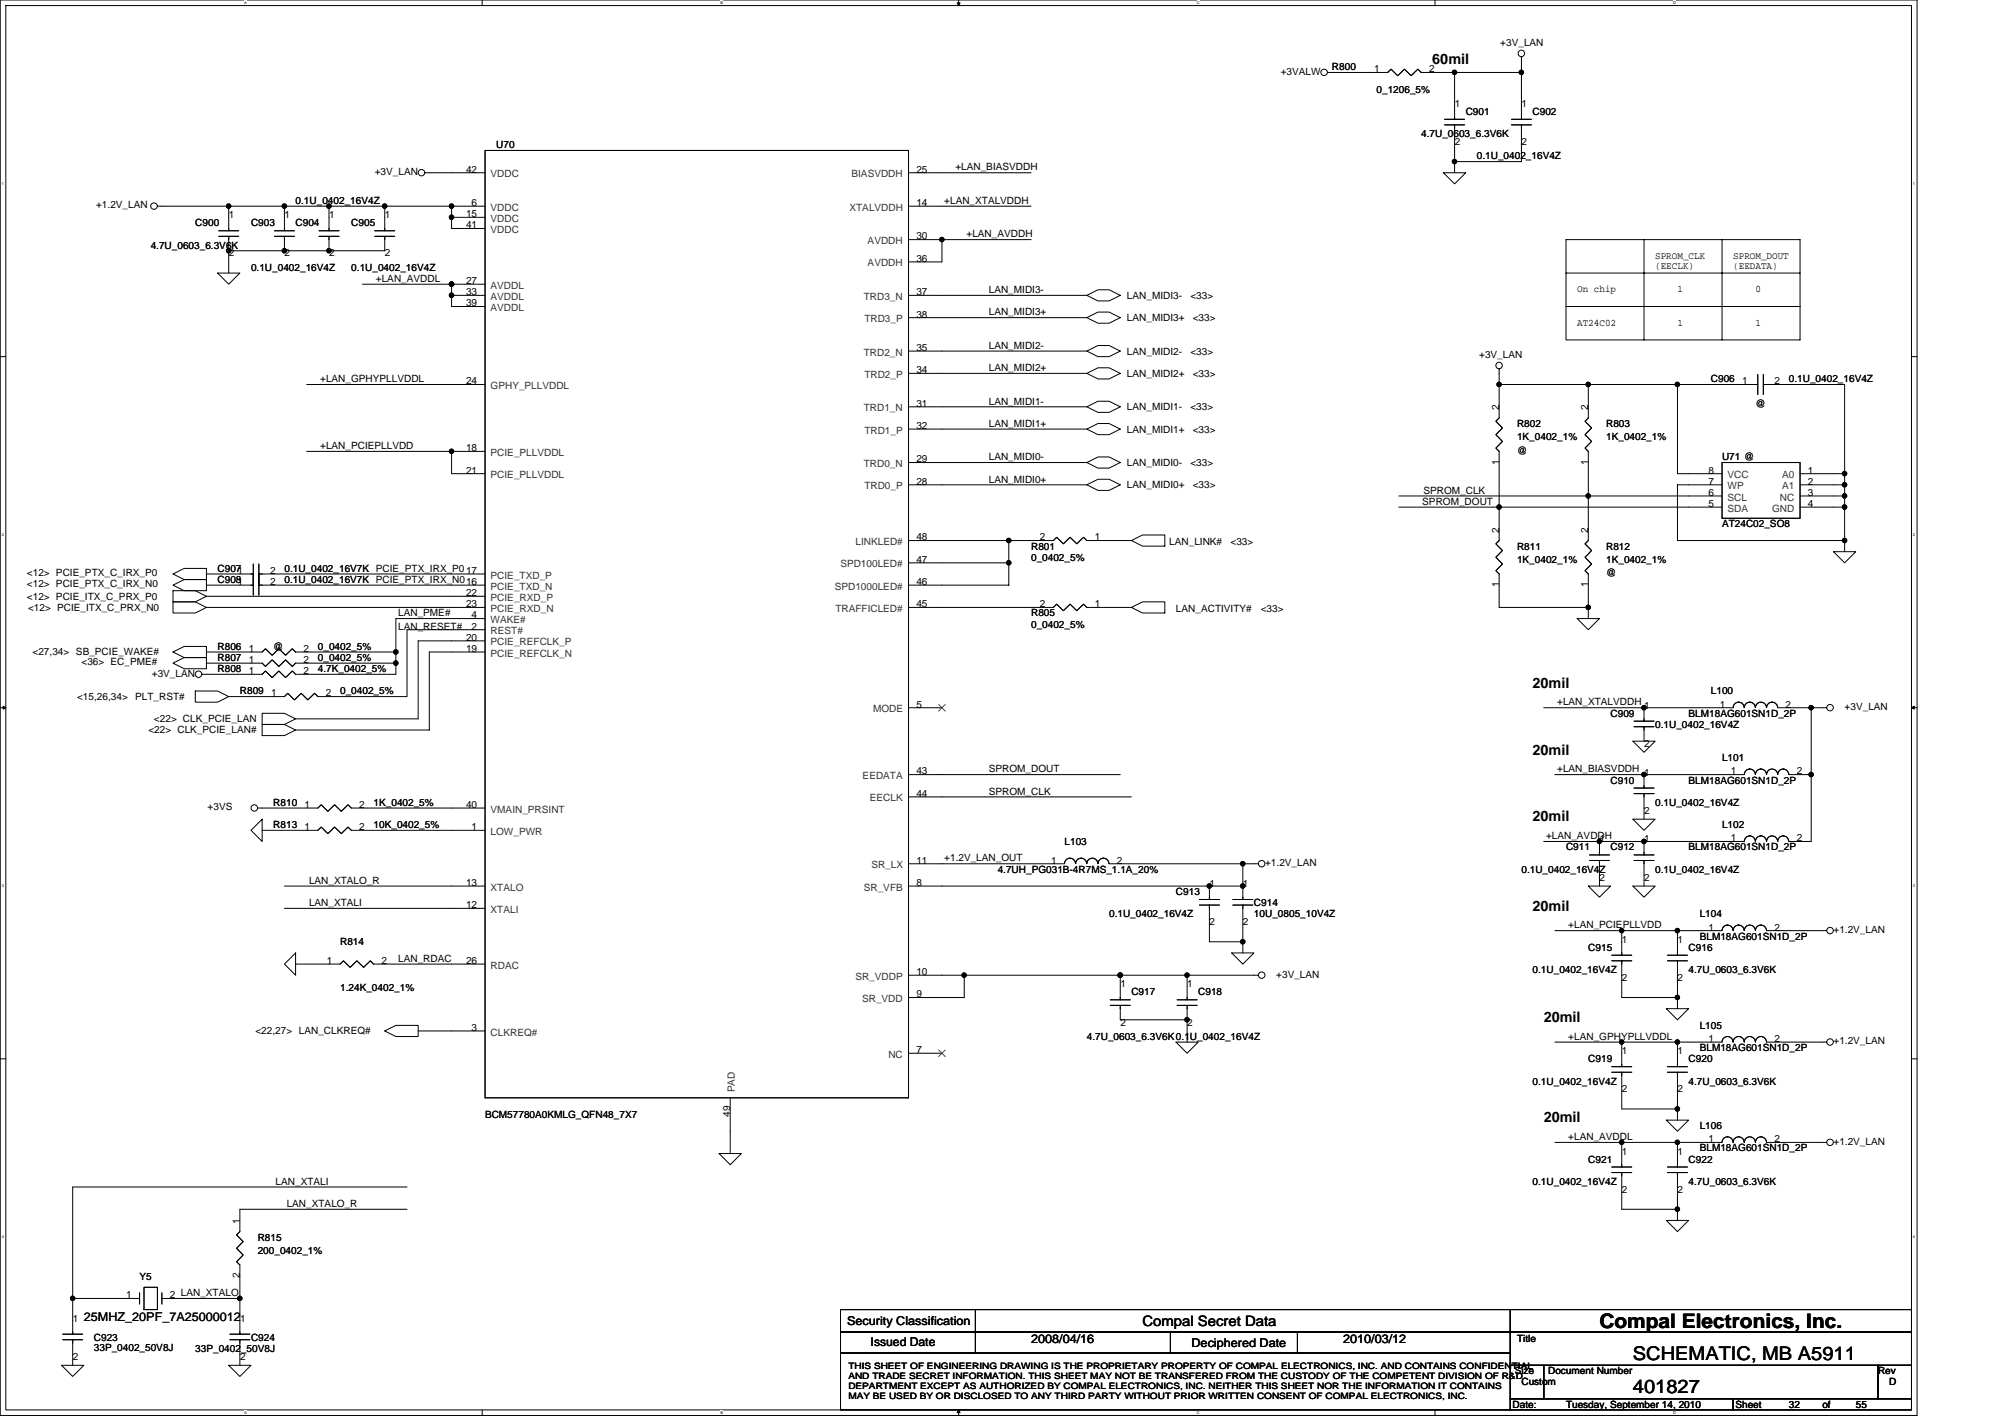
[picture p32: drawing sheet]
<svg xmlns="http://www.w3.org/2000/svg" width="297mm" height="210mm" viewBox="0 0 297 210" stroke-linecap="round" stroke-linejoin="round" font-family="sans-serif">
<defs><g id="words">
<text font-size="3" x="237" y="196.7">Compal Electronics, Inc.</text>
<g font-size="2.8">
<text x="241.9" y="201.4">SCHEMATIC, MB A5911</text>
<text x="241.9" y="206.4">401827</text>
</g>
<g font-size="2.1">
<text x="212.2" y="9.4">60mil</text>
<text x="227.1" y="101.9">20mil</text>
<text x="227.1" y="111.8">20mil</text>
<text x="227.1" y="121.7">20mil</text>
<text x="227.1" y="134.9">20mil</text>
<text x="228.7" y="151.4">20mil</text>
<text x="228.7" y="166.3">20mil</text>
<text x="169.3" y="196.4">Compal Secret Data</text>
</g>
<g font-size="1.8">
<text x="12.4" y="195.6">25MHZ_20PF_7A25000012</text>
<text x="125.5" y="196.3">Security Classification</text>
<text x="129" y="199.4">Issued Date</text>
<text x="152.8" y="198.9">2008/04/16</text>
<text x="176.5" y="199.6">Deciphered Date</text>
<text x="199" y="198.9">2010/03/12</text>
</g>
<g font-size="1.5">
<text x="189.7" y="11.1">+3VALW</text>
<text x="197.3" y="10.4">R800</text>
<text x="203.6" y="10.7">1</text>
<text x="211.7" y="10.7">2</text>
<text x="222.3" y="6.8">+3V_LAN</text>
<text x="203.9" y="13.7">0_1206_5%</text>
<text x="215.5" y="15.8">1</text>
<text x="217.1" y="17">C901</text>
<text x="225.4" y="15.8">1</text>
<text x="227.1" y="17">C902</text>
<text x="73.5" y="22">U70</text>
<text x="210.5" y="20.3">4.7U_0603_6.3V6K</text>
<text x="215.5" y="21.5">2</text>
<text x="218.8" y="23.6">0.1U_0402_16V4Z</text>
<text x="225.4" y="21.5">2</text>
<text x="55.5" y="25.9">+3V_LAN</text>
<text x="69" y="25.6">42</text>
<text x="135.8" y="25.6">25</text>
<text x="141.5" y="25.3">+LAN_BIASVDDH</text>
<text x="14.2" y="30.9">+1.2V_LAN</text>
<text x="28.9" y="33.5">C900</text>
<text x="33.9" y="32.3">1</text>
<text x="37.2" y="33.5">C903</text>
<text x="42.2" y="32.3">1</text>
<text x="43.8" y="33.5">C904</text>
<text x="43.8" y="30.2">0.1U_0402_16V4Z</text>
<text x="48.8" y="32.3">1</text>
<text x="52" y="33.5">C905</text>
<text x="57" y="32.3">1</text>
<text x="69" y="32.2">15</text>
<text x="69" y="33.8">41</text>
<text x="69.9" y="30.5">6</text>
<text x="135.8" y="30.5">14</text>
<text x="135.8" y="35.5">30</text>
<text x="139.9" y="30.2">+LAN_XTALVDDH</text>
<text x="143.2" y="35.2">+LAN_AVDDH</text>
<text x="22.3" y="36.8">4.7U_0603_6.3V6K</text>
<text x="33.9" y="38">2</text>
<text x="37.2" y="40.1">0.1U_0402_16V4Z</text>
<text x="42.2" y="38">2</text>
<text x="48.8" y="38">2</text>
<text x="52" y="40.1">0.1U_0402_16V4Z</text>
<text x="55.7" y="41.8">+LAN_AVDDL</text>
<text x="57" y="38">2</text>
<text x="135.8" y="38.8">36</text>
<text x="245.2" y="38.3">SPROM_CLK</text>
<text x="245.2" y="39.9">(EECLK)</text>
<text x="256.8" y="38.3">SPROM_DOUT</text>
<text x="256.8" y="39.9">(EEDATA)</text>
<text x="69" y="45.4">39</text>
<text x="69" y="43.7">33</text>
<text x="69" y="42.1">27</text>
<text x="135.8" y="47">38</text>
<text x="135.8" y="43.7">37</text>
<text x="146.5" y="46.7">LAN_MIDI3+</text>
<text x="146.5" y="43.4">LAN_MIDI3-</text>
<text x="167" y="47.6">LAN_MIDI3+</text>
<text x="167" y="44.3">LAN_MIDI3-</text>
<text x="176.4" y="44.3">&lt;33&gt;</text>
<text x="176.7" y="47.6">&lt;33&gt;</text>
<text x="233.7" y="43.3">On chip</text>
<text x="248.5" y="43.3">1</text>
<text x="260.1" y="43.3">0</text>
<text x="135.8" y="52">35</text>
<text x="146.5" y="51.7">LAN_MIDI2-</text>
<text x="167" y="52.5">LAN_MIDI2-</text>
<text x="176.4" y="52.5">&lt;33&gt;</text>
<text x="219.1" y="53">+3V_LAN</text>
<text x="233.7" y="48.2">AT24C02</text>
<text x="248.5" y="48.2">1</text>
<text x="260.1" y="48.2">1</text>
<text x="47.4" y="56.6">+LAN_GPHYPLLVDDL</text>
<text x="69" y="56.9">24</text>
<text x="135.8" y="55.3">34</text>
<text x="146.5" y="55">LAN_MIDI2+</text>
<text x="146.5" y="59.9">LAN_MIDI1-</text>
<text x="167" y="55.8">LAN_MIDI2+</text>
<text x="176.7" y="55.8">&lt;33&gt;</text>
<text x="253.5" y="56.6">C906</text>
<text x="258.1" y="56.9">1</text>
<text x="262.9" y="56.9">2</text>
<text x="265" y="56.6">0.1U_0402_16V4Z</text>
<text x="135.8" y="63.5">32</text>
<text x="135.8" y="60.2">31</text>
<text x="146.5" y="63.2">LAN_MIDI1+</text>
<text x="167" y="60.8">LAN_MIDI1-</text>
<text x="167" y="64.1">LAN_MIDI1+</text>
<text x="176.4" y="60.8">&lt;33&gt;</text>
<text x="176.7" y="64.1">&lt;33&gt;</text>
<text x="222.1" y="60.7" transform="rotate(-90 222.1 60.7)">2</text>
<text x="224.7" y="63.2">R802</text>
<text x="224.7" y="65.2">1K_0402_1%</text>
<text x="235.3" y="60.7" transform="rotate(-90 235.3 60.7)">2</text>
<text x="238" y="63.2">R803</text>
<text x="238" y="65.2">1K_0402_1%</text>
<text x="260.1" y="60.3">@</text>
<text x="47.4" y="66.5">+LAN_PCIEPLLVDD</text>
<text x="69" y="66.8">18</text>
<text x="69" y="70.1">21</text>
<text x="135.8" y="71.8">28</text>
<text x="135.8" y="68.5">29</text>
<text x="146.5" y="71.5">LAN_MIDI0+</text>
<text x="146.5" y="68.2">LAN_MIDI0-</text>
<text x="167" y="69">LAN_MIDI0-</text>
<text x="176.4" y="69">&lt;33&gt;</text>
<text x="222.1" y="68.9" transform="rotate(-90 222.1 68.9)">1</text>
<text x="224.7" y="67.2">@</text>
<text x="235.3" y="68.9" transform="rotate(-90 235.3 68.9)">1</text>
<text x="253.1" y="70.1">8</text>
<text x="253.1" y="71.8">7</text>
<text x="255.1" y="68.2">U71 @</text>
<text x="267.8" y="70.1">1</text>
<text x="267.8" y="71.8">2</text>
<text x="167" y="72.3">LAN_MIDI0+</text>
<text x="176.7" y="72.3">&lt;33&gt;</text>
<text x="210.7" y="74.8">SPROM_DOUT</text>
<text x="210.9" y="73.1">SPROM_CLK</text>
<text x="253.1" y="73.4">6</text>
<text x="253.1" y="75.1">5</text>
<text x="267.8" y="73.4">3</text>
<text x="267.8" y="75.1">4</text>
<text x="135.8" y="83.4">47</text>
<text x="135.8" y="80.1">48</text>
<text x="152.8" y="81.4">R801</text>
<text x="152.8" y="83.1">0_0402_5%</text>
<text x="154.1" y="80.1">2</text>
<text x="162.2" y="80.1">1</text>
<text x="173.2" y="80.8">LAN_LINK#</text>
<text x="182.3" y="80.8">&lt;33&gt;</text>
<text x="222.1" y="78.9" transform="rotate(-90 222.1 78.9)">2</text>
<text x="224.7" y="81.4">R811</text>
<text x="224.7" y="83.4">1K_0402_1%</text>
<text x="235.3" y="78.9" transform="rotate(-90 235.3 78.9)">2</text>
<text x="238" y="81.4">R812</text>
<text x="238" y="83.4">1K_0402_1%</text>
<text x="255.1" y="78.1">AT24C02_SO8</text>
<text x="4" y="87">&lt;12&gt; PCIE_PTX_C_IRX_N0</text>
<text x="4" y="88.8">&lt;12&gt; PCIE_ITX_C_PRX_P0</text>
<text x="4" y="85.4">&lt;12&gt; PCIE_PTX_C_IRX_P0</text>
<text x="32.2" y="84.7">C9071</text>
<text x="32.2" y="86.4">C9081</text>
<text x="40" y="85">2</text>
<text x="40" y="86.7">2</text>
<text x="42.1" y="84.7">0.1U_0402_16V7K PCIE_PTX_IRX_P017</text>
<text x="42.1" y="86.4">0.1U_0402_16V7K PCIE_PTX_IRX_N016</text>
<text x="69" y="88.3">22</text>
<text x="69" y="90">23</text>
<text x="135.8" y="90">45</text>
<text x="135.8" y="86.7">46</text>
<text x="154.1" y="90">2</text>
<text x="162.2" y="90">1</text>
<text x="222.1" y="87" transform="rotate(-90 222.1 87)">1</text>
<text x="235.3" y="87" transform="rotate(-90 235.3 87)">1</text>
<text x="238" y="85.4">@</text>
<text x="4.2" y="90.5">&lt;12&gt; PCIE_ITX_C_PRX_N0</text>
<text x="59" y="93.3">LAN_RESET#</text>
<text x="59" y="91.3">LAN_PME#</text>
<text x="69" y="94.9">20</text>
<text x="69.9" y="91.6">4</text>
<text x="69.9" y="93.3">2</text>
<text x="152.8" y="91.3">R805</text>
<text x="152.8" y="93">0_0402_5%</text>
<text x="174.2" y="90.7">LAN_ACTIVITY#</text>
<text x="186.8" y="90.7">&lt;33&gt;</text>
<text x="4.8" y="97.1">&lt;27,34&gt; SB_PCIE_WAKE#</text>
<text x="12.1" y="98.6">&lt;36&gt; EC_PME#</text>
<text x="22.5" y="100.2">+3V_LAN</text>
<text x="32.2" y="97.9">R807</text>
<text x="32.2" y="99.6">R808</text>
<text x="32.2" y="96.3">R806</text>
<text x="36.8" y="98.2">1</text>
<text x="36.8" y="99.9">1</text>
<text x="36.8" y="96.6">1</text>
<text x="40.5" y="96.3">@</text>
<text x="45" y="98.2">2</text>
<text x="45" y="99.9">2</text>
<text x="45" y="96.6">2</text>
<text x="47.1" y="97.9">0_0402_5%</text>
<text x="47.1" y="99.6">4.7K_0402_5%</text>
<text x="47.1" y="96.3">0_0402_5%</text>
<text x="69" y="96.6">19</text>
<text x="11.4" y="103.7">&lt;15,26,34&gt;</text>
<text x="20" y="103.7">PLT_RST#</text>
<text x="22.8" y="107">&lt;22&gt; CLK_PCIE_LAN</text>
<text x="35.5" y="102.9">R809</text>
<text x="40.1" y="103.2">1</text>
<text x="48.3" y="103.2">2</text>
<text x="50.4" y="102.9">0_0402_5%</text>
<text x="135.8" y="104.8">5</text>
<text x="230.7" y="104.5">+LAN_XTALVDDH</text>
<text x="238.6" y="106.2">C909</text>
<text x="243.6" y="105">1</text>
<text x="245.2" y="107.8">0.1U_0402_16V4Z</text>
<text x="250.2" y="106.2">BLM18AG601SN1D_2P</text>
<text x="253.5" y="102.9">L100</text>
<text x="254.8" y="104.8">1</text>
<text x="264.5" y="104.8">2</text>
<text x="273.3" y="105.2">+3V_LAN</text>
<text x="22" y="108.6">&lt;22&gt; CLK_PCIE_LAN#</text>
<text x="243.6" y="110.6">2</text>
<text x="255.1" y="112.8">L101</text>
<text x="40.5" y="119.4">R810</text>
<text x="45.1" y="119.7">1</text>
<text x="53.2" y="119.7">2</text>
<text x="55.3" y="119.4">1K_0402_5%</text>
<text x="69" y="119.7">40</text>
<text x="135.8" y="114.7">43</text>
<text x="135.8" y="118">44</text>
<text x="146.5" y="117.7">SPROM_CLK</text>
<text x="146.5" y="114.4">SPROM_DOUT</text>
<text x="230.7" y="114.4">+LAN_BIASVDDH</text>
<text x="238.6" y="116.1">C910</text>
<text x="243.6" y="114.9">1</text>
<text x="245.2" y="119.4">0.1U_0402_16V4Z</text>
<text x="250.2" y="116.1">BLM18AG601SN1D_2P</text>
<text x="256.4" y="114.7">1</text>
<text x="266.2" y="114.7">2</text>
<text x="30.8" y="120">+3VS</text>
<text x="40.5" y="122.7">R813</text>
<text x="45.1" y="123">1</text>
<text x="53.2" y="123">2</text>
<text x="55.3" y="122.7">10K_0402_5%</text>
<text x="69.9" y="123">1</text>
<text x="157.7" y="125.2">L103</text>
<text x="229" y="124.3">+LAN_AVDDH</text>
<text x="232" y="126">C911</text>
<text x="237" y="124.8">1</text>
<text x="238.6" y="126">C912</text>
<text x="243.6" y="120.5">2</text>
<text x="243.6" y="124.8">1</text>
<text x="250.2" y="126">BLM18AG601SN1D_2P</text>
<text x="255.1" y="122.7">L102</text>
<text x="256.4" y="124.6">1</text>
<text x="266.2" y="124.6">2</text>
<text x="45.8" y="130.9">LAN_XTALO_R</text>
<text x="69" y="131.2">13</text>
<text x="135.8" y="127.9">11</text>
<text x="135.8" y="131.2">8</text>
<text x="139.9" y="127.6">+1.2V_LAN_OUT</text>
<text x="147.8" y="129.3">4.7UH_PG031B-4R7MS_1.1A_20%</text>
<text x="155.7" y="127.9">1</text>
<text x="165.5" y="127.9">2</text>
<text x="179.2" y="131.4">1</text>
<text x="184.1" y="131.4">1</text>
<text x="187.4" y="128.3">+1.2V_LAN</text>
<text x="225.4" y="129.3">0.1U_0402_16V4Z</text>
<text x="237" y="130.5">2</text>
<text x="243.6" y="130.5">2</text>
<text x="245.2" y="129.3">0.1U_0402_16V4Z</text>
<text x="45.8" y="134.2">LAN_XTALI</text>
<text x="69" y="134.5">12</text>
<text x="164.3" y="135.9">0.1U_0402_16V4Z</text>
<text x="174.2" y="132.6">C913</text>
<text x="179.2" y="137.1">2</text>
<text x="184.1" y="137.1">2</text>
<text x="185.8" y="134.2">C914</text>
<text x="185.8" y="135.9">10U_0805_10V4Z</text>
<text x="232.3" y="137.5">+LAN_PCIEPLLVDD</text>
<text x="251.8" y="135.9">L104</text>
<text x="253.1" y="137.8">1</text>
<text x="262.9" y="137.8">2</text>
<text x="48.4" y="142.8">1</text>
<text x="50.4" y="140">R814</text>
<text x="56.5" y="142.8">2</text>
<text x="59" y="142.5">LAN_RDAC</text>
<text x="69" y="142.8">26</text>
<text x="235.3" y="140.8">C915</text>
<text x="240.3" y="139.7">1</text>
<text x="248.5" y="139.7">1</text>
<text x="250.2" y="140.8">C916</text>
<text x="251.8" y="139.2">BLM18AG601SN1D_2P</text>
<text x="271.6" y="138.2">+1.2V_LAN</text>
<text x="50.4" y="146.8">1.24K_0402_1%</text>
<text x="135.8" y="144.4">10</text>
<text x="135.8" y="147.7">9</text>
<text x="166" y="146.3">1</text>
<text x="167.6" y="147.4">C917</text>
<text x="175.9" y="146.3">1</text>
<text x="177.5" y="147.4">C918</text>
<text x="189.1" y="144.8">+3V_LAN</text>
<text x="227.1" y="144.1">0.1U_0402_16V4Z</text>
<text x="240.3" y="145.3">2</text>
<text x="248.5" y="145.3">2</text>
<text x="250.2" y="144.1">4.7U_0603_6.3V6K</text>
<text x="37.8" y="153.2">&lt;22,27&gt; LAN_CLKREQ#</text>
<text x="69.9" y="152.7">3</text>
<text x="135.8" y="156">7</text>
<text x="161" y="154.1">4.7U_0603_6.3V6K0.1U_0402_16V4Z</text>
<text x="166" y="151.9">2</text>
<text x="175.9" y="151.9">2</text>
<text x="232.3" y="154">+LAN_GPHYPLLVDDL</text>
<text x="251.8" y="152.4">L105</text>
<text x="251.8" y="155.7">BLM18AG601SN1D_2P</text>
<text x="253.1" y="154.3">1</text>
<text x="262.9" y="154.3">2</text>
<text x="271.6" y="154.7">+1.2V_LAN</text>
<text x="227.1" y="160.7">0.1U_0402_16V4Z</text>
<text x="235.3" y="157.4">C919</text>
<text x="240.3" y="156.2">1</text>
<text x="240.3" y="161.8">2</text>
<text x="248.5" y="156.2">1</text>
<text x="248.5" y="161.8">2</text>
<text x="250.2" y="157.4">C920</text>
<text x="250.2" y="160.7">4.7U_0603_6.3V6K</text>
<text x="71.9" y="165.6">BCM57780A0KMLG_QFN48_7X7</text>
<text x="108.2" y="165.4" transform="rotate(-90 108.2 165.4)">49</text>
<text x="251.8" y="167.3">L106</text>
<text x="232.3" y="168.9">+LAN_AVDDL</text>
<text x="235.3" y="172.2">C921</text>
<text x="240.3" y="171">1</text>
<text x="248.5" y="171">1</text>
<text x="250.2" y="172.2">C922</text>
<text x="251.8" y="170.6">BLM18AG601SN1D_2P</text>
<text x="253.1" y="169.2">1</text>
<text x="262.9" y="169.2">2</text>
<text x="271.6" y="169.6">+1.2V_LAN</text>
<text x="40.8" y="175.5">LAN_XTALI</text>
<text x="42.5" y="178.8">LAN_XTALO_R</text>
<text x="227.1" y="175.5">0.1U_0402_16V4Z</text>
<text x="240.3" y="176.7">2</text>
<text x="248.5" y="176.7">2</text>
<text x="250.2" y="175.5">4.7U_0603_6.3V6K</text>
<text x="35.5" y="181.3" transform="rotate(-90 35.5 181.3)">1</text>
<text x="38.2" y="183.8">R815</text>
<text x="38.2" y="185.8">200_0402_1%</text>
<text x="20.7" y="189.5">Y5</text>
<text x="35.5" y="189.4" transform="rotate(-90 35.5 189.4)">2</text>
<text x="10.8" y="195.8">1</text>
<text x="18.7" y="192.3">1</text>
<text x="25.1" y="192.3">2 LAN_XTALO</text>
<text x="35.6" y="195.8">1</text>
<text x="10.8" y="201.4">2</text>
<text x="13.9" y="198.6">C923</text>
<text x="13.9" y="200.1">33P_0402_50V8J</text>
<text x="28.9" y="200.3">33P_0402_50V8J</text>
<text x="35.6" y="201.4">2</text>
<text x="37.2" y="198.6">C924</text>
<text x="224.4" y="203.6">Size</text>
<text x="224.7" y="198.8">Title</text>
<text x="229.4" y="203.6">Document Number</text>
<text x="278.2" y="203.6">Rev</text>
<text x="224.1" y="208.5">Date:</text>
<text x="225.4" y="205.2">Custom</text>
<text x="232" y="208.5">Tuesday, September 14, 2010</text>
<text x="257.1" y="208.5">Sheet</text>
<text x="265" y="208.5">32</text>
<text x="270" y="208.5">of</text>
<text x="274.9" y="208.5">55</text>
<text x="279.9" y="205.2">D</text>
</g>
<g font-size="1.5" fill="#333">
<text x="72.7" y="26.3">VDDC</text>
<text x="126.1" y="26.3">BIASVDDH</text>
<text x="72.7" y="31.2">VDDC</text>
<text x="72.7" y="32.9">VDDC</text>
<text x="72.7" y="34.5">VDDC</text>
<text x="125.9" y="31.2">XTALVDDH</text>
<text x="128.5" y="39.5">AVDDH</text>
<text x="128.5" y="36.2">AVDDH</text>
<text x="72.7" y="46.1">AVDDL</text>
<text x="72.7" y="44.4">AVDDL</text>
<text x="72.7" y="42.8">AVDDL</text>
<text x="128" y="44.4">TRD3_N</text>
<text x="128.1" y="47.7">TRD3_P</text>
<text x="128" y="52.7">TRD2_N</text>
<text x="72.7" y="57.6">GPHY_PLLVDDL</text>
<text x="128.1" y="56">TRD2_P</text>
<text x="128" y="60.9">TRD1_N</text>
<text x="128.1" y="64.2">TRD1_P</text>
<text x="72.7" y="67.5">PCIE_PLLVDDL</text>
<text x="72.7" y="70.8">PCIE_PLLVDDL</text>
<text x="128" y="69.2">TRD0_N</text>
<text x="255.9" y="70.8">VCC</text>
<text x="264" y="70.8">A0</text>
<text x="128.1" y="72.5">TRD0_P</text>
<text x="255.9" y="72.5">WP</text>
<text x="255.9" y="74.1">SCL</text>
<text x="255.9" y="75.8">SDA</text>
<text x="262.5" y="75.8">GND</text>
<text x="263.7" y="74.1">NC</text>
<text x="264" y="72.5">A1</text>
<text x="126.7" y="80.8">LINKLED#</text>
<text x="72.7" y="87.4">PCIE_TXD_N</text>
<text x="72.7" y="89">PCIE_RXD_P</text>
<text x="72.7" y="85.7">PCIE_TXD_P</text>
<text x="123.7" y="87.4">SPD1000LED#</text>
<text x="124.5" y="84.1">SPD100LED#</text>
<text x="72.7" y="92.3">WAKE#</text>
<text x="72.7" y="94">REST#</text>
<text x="72.7" y="95.6">PCIE_REFCLK_P</text>
<text x="72.7" y="90.7">PCIE_RXD_N</text>
<text x="123.8" y="90.7">TRAFFICLED#</text>
<text x="72.7" y="97.3">PCIE_REFCLK_N</text>
<text x="129.3" y="105.5">MODE</text>
<text x="127.8" y="115.4">EEDATA</text>
<text x="128.9" y="118.7">EECLK</text>
<text x="72.7" y="120.4">VMAIN_PRSINT</text>
<text x="72.7" y="123.7">LOW_PWR</text>
<text x="72.7" y="131.9">XTALO</text>
<text x="128" y="131.9">SR_VFB</text>
<text x="129.1" y="128.6">SR_LX</text>
<text x="72.7" y="135.2">XTALI</text>
<text x="72.7" y="143.5">RDAC</text>
<text x="126.7" y="145.1">SR_VDDP</text>
<text x="127.7" y="148.4">SR_VDD</text>
<text x="72.7" y="153.4">CLKREQ#</text>
<text x="108.9" y="161.8" transform="rotate(-90 108.9 161.8)">PAD</text>
<text x="131.6" y="156.7">NC</text>
</g>
<g font-size="1.3">
<text x="125.7" y="202.8">THIS SHEET OF ENGINEERING DRAWING IS THE PROPRIETARY PROPERTY OF COMPAL ELECTRONICS, INC. AND CONTAINS CONFIDENTIAL</text>
<text x="125.7" y="204.3">AND TRADE SECRET INFORMATION. THIS SHEET MAY NOT BE TRANSFERED FROM THE CUSTODY OF THE COMPETENT DIVISION OF R&amp;D</text>
<text x="125.7" y="205.8">DEPARTMENT EXCEPT AS AUTHORIZED BY COMPAL ELECTRONICS, INC. NEITHER THIS SHEET NOR THE INFORMATION IT CONTAINS</text>
<text x="125.7" y="207.3">MAY BE USED BY OR DISCLOSED TO ANY THIRD PARTY WITHOUT PRIOR WRITTEN CONSENT OF COMPAL ELECTRONICS, INC.</text>
</g>
<g font-size=".6">
<text x="36.1" y=".6">A</text>
<text x="106.7" y=".6">B</text>
<text x="177.3" y=".6">C</text>
<text x="247.9" y=".6">D</text>
<text x=".3" y="27.3">1</text>
<text x="283.4" y="27.3">1</text>
<text x=".3" y="79.4">2</text>
<text x="283.4" y="79.4">2</text>
<text x=".3" y="131.4">3</text>
<text x="283.4" y="131.4">3</text>
<text x=".3" y="183.4">4</text>
<text x="283.4" y="183.4">4</text>
<text x="36.1" y="209.5">A</text>
<text x="106.7" y="209.5">B</text>
<text x="177.3" y="209.5">C</text>
<text x="247.9" y="209.5">D</text>
</g>
</g></defs>
<path d="M0 0h284v209.7h-284zM.9 .8h282.3v208.1h-282.3z" fill="none" stroke="#000" stroke-width=".15"/>
<g fill="#fff">
<path d="M36.1 .1h.4v.7h-.4z"/>
<path d="M36.1 209h.4v.6h-.4z"/>
</g>
<path d="M71.4 0v.8M71.4 208.9v.8" fill="none" stroke="#000" stroke-width=".15"/>
<g fill="#fff">
<path d="M106.7 .1h.4v.7h-.4z"/>
<path d="M106.7 209h.4v.6h-.4z"/>
</g>
<path d="M142 0v.8M142 208.9v.8" fill="none" stroke="#000" stroke-width=".15"/>
<path d="M141.8 .4h.4l-.2 .4zM142 208.9l.2 .4h-.4z" fill="#000" stroke="#000" stroke-width=".15"/>
<g fill="#fff">
<path d="M177.3 .1h.4v.7h-.4z"/>
<path d="M177.3 209h.4v.6h-.4z"/>
</g>
<path d="M212.6 0v.8M212.6 208.9v.8" fill="none" stroke="#000" stroke-width=".15"/>
<g fill="#fff">
<path d="M247.9 .1h.4v.7h-.4z"/>
<path d="M247.9 209h.4v.6h-.4z"/>
<path d="M.3 26.8h.2v.7h-.2z"/>
<path d="M283.4 26.8h.3v.7h-.3z"/>
<path d="M.3 78.8h.2v.7h-.2z"/>
<path d="M283.4 78.8h.3v.7h-.3z"/>
</g>
<path d="M0 52.8h.9M283.2 52.8h.8" fill="none" stroke="#000" stroke-width=".15"/>
<g fill="#fff">
<path d="M.3 130.8h.2v.7h-.2z"/>
<path d="M283.4 130.8h.3v.7h-.3z"/>
</g>
<path d="M0 104.8h.9M283.2 104.8h.8" fill="none" stroke="#000" stroke-width=".15"/>
<path d="M.5 104.6l.4 .2-.4 .3zM283.2 104.8l.4-.2v.5z" fill="#000" stroke="#000" stroke-width=".15"/>
<g fill="#fff">
<path d="M.3 182.8h.2v.7h-.2z"/>
<path d="M283.4 182.8h.3v.7h-.3z"/>
</g>
<g fill="none" stroke="#000" stroke-width=".15">
<path d="M196.7 10.7h8.9l.5-.5 1 1 1-1 1 1 1-1 .4 .5h14.9M214 18.5h3M214 17.7h3M215.5 10.7v7M215.5 18.5v7.1M223.9 18.5h3M223.9 17.7h3M225.4 8.4v9.3M225.4 18.5v5.4h-9.9M23.3 30.5h10.6v3.7M32.4 35h3M32.4 34.2h3"/>
<path d="M33.9 30.5h8.2v3.7M33.9 35v5.4M40.7 35h2.9M40.7 34.2h2.9M42.1 30.5h6.6v3.7M42.1 35v2.1M47.3 35h2.9M47.3 34.2h2.9M48.7 30.5h8.3v3.7M48.7 35v2.1M55.5 35h3M55.5 34.2h3"/>
<path d="M57 35v2.1h-23.1M62.9 25.6h9M66.9 32.2h5M66.9 30.5v3.3h5M71.9 30.5h-14.9M71.9 22.3h62.7v140.3h-62.7zM134.6 25.6h18.2M134.6 30.5h18.2M134.6 35.5h18.2M139.5 35.5v3.3h-4.9M213.8 25.6h3.3l-1.6 1.6zM232 35.5h34.7v14.9h-34.7z"/>
<path d="M243.6 35.5v14.9M255.1 35.5v14.9M32.2 40.4h3.3l-1.6 1.7zM45.4 57h26.5M53.7 42.1h18.2M66.9 43.8h5M66.9 42.1v3.3h5M134.6 55.3h26.4M134.6 47.1h26.4M134.6 43.8h26.4M134.6 52h26.4M161 52l1.7-.8h1.6l1.7 .8-1.7 .8h-1.6z"/>
<path d="M161 47.1l1.7-.9h1.6l1.7 .9-1.7 .8h-1.6zM161 43.8l1.7-.9h1.6l1.7 .9-1.7 .8h-1.6zM161 55.3l1.7-.8h1.6l1.7 .8-1.7 .8h-1.6zM222.1 54.7v7.2l-.5 .5 1 1-1 1 1 1-1 1 .5 .5v13.2l-.5 .5 1 1-1 1 1 .9-1 1 .5 .5v5h13.2M222.1 57h38.3M232 40.4h34.7M232 45.4h34.7M235.3 57v4.9l-.5 .5 1 1-1 1 1 1-1 1 .5 .5v13.2l-.5 .5 1 1-1 1 1 .9-1 1 .5 .5v6.6M248.5 57v13.2h6.6M260.4 55.5v2.9M261.2 57h12.1v24.7M261.2 55.5v2.9"/>
<path d="M66.9 66.9v3.3h5M71.9 66.9h-26.5M134.6 63.6h26.4M134.6 71.8h26.4M134.6 68.5h26.4M161 60.3l1.7-.9h1.6l1.7 .9-1.7 .8h-1.6zM161 71.8l1.7-.8h1.6l1.7 .8-1.7 .8h-1.6zM161 68.5l1.7-.8h1.6l1.7 .8-1.7 .8h-1.6zM161 63.6l1.7-.9h1.6l1.7 .9-1.7 .8h-1.6zM161 60.3h-26.4M207.2 73.5h47.9M207.2 75.1h47.9"/>
<path d="M255.1 68.5h11.6v8.3h-11.6zM255.1 71.8h-6.6v8.3h24.8M266.7 75.1h6.6M266.7 70.2h6.6M273.3 71.8h-6.6M273.3 73.5h-6.6M25.6 87.5h3.3l1.7 .8-1.7 .9h-3.3zM25.6 89.2h3.3l1.7 .8-1.7 .8h-3.3zM25.6 96.6l1.7-.8h3.3v1.6h-3.3zM25.6 86.7l1.7-.8h3.3v1.6h-3.3zM25.6 98.2l1.7-.8h3.3v1.7h-3.3zM25.6 85l1.7-.8h3.3v1.7h-3.3z"/>
<path d="M30.6 88.3h41.3M30.6 85h6.9M30.6 98.2h8.2l.5 .5 1-1 1 1 1-1 1 1 .5-.5h14.8M30.6 96.6h8.2l.5-.5 1 1 1-1 1 1 1-1 .5 .5h14.8M37.5 86.7h-6.9M37.5 83.5v4.7M38.4 86.7h33.5M38.4 85h33.5M38.4 83.5v4.7M71.9 93.3h-11.6v9.9h-13.2l-.5-.5-1 1-1-1-1 1-1-1-.5 .5h-8.2M71.9 91.6h-13.3v8.3h-14.8l-.5-.5-1 1-1-1-1 1-1-1-.5 .5h-8.9M71.9 94.9h-9.9v11.6h-18.2"/>
<path d="M71.9 96.6h-8.3v11.5h-19.8M71.9 90h-41.3M149.5 80.1v6.6h-14.9M149.5 83.4h-14.9M167.6 90l1.7-.8h3.3v1.6h-3.3zM167.6 80.1l1.7-.9h3.3v1.7h-3.3zM167.6 90h-6.6l-.5-.5-1 1-1-1-1 1-1-1-.4 .5h-21.5M167.6 80.1h-6.6l-.5-.5-1 1-1-1-1 1-1-1-.4 .5h-21.5M233.7 91.6h3.3l-1.7 1.7zM271.6 81.7h3.3l-1.6 1.7zM28.9 102.4h3.3l1.7 .8-1.7 .8h-3.3zM38.2 119.7h8.9l.5-.5 1 1 1-1 1 1 1-1 .4 .5h19.9"/>
<path d="M38.8 107.3h3.3l1.7 .8-1.7 .9h-3.3zM38.8 105.7h3.3l1.7 .8-1.7 .8h-3.3zM134.6 104.8h4.9M134.6 118h33M166 114.7h-31.4M228.7 104.8h28.1M241.9 109.8h3.3l-1.6 1.6zM242.1 117.6h2.9M242.1 116.7h2.9M242.1 107.7h2.9M242.1 106.8h2.9M243.6 104.8v2"/>
<path d="M243.6 107.7v2.1M243.6 114.7v2M243.6 117.6v3.7M256.8 104.8a.81 .81 0 0 1 .8-.8 .81 .81 0 0 1 .8 .8 .83 .83 0 0 1 .8-.8 .83 .83 0 0 1 .9 .8M260.1 114.7a.81 .81 0 0 0-.9-.8 .81 .81 0 0 0-.8 .8h-28M260.1 114.7a.81 .81 0 0 1 .8-.8 .81 .81 0 0 1 .8 .8 .83 .83 0 0 1 .8-.8 .83 .83 0 0 1 .9 .8M260.1 104.8a.83 .83 0 0 1 .8-.8 .83 .83 0 0 1 .8 .8 .81 .81 0 0 1 .8-.8 .81 .81 0 0 1 .9 .8M263.4 114.7a.81 .81 0 0 1 .8-.8 .81 .81 0 0 1 .8 .8M263.4 104.8h7.2M268.3 114.7h-3.3M268.3 104.8v19.9h-3.3M38.8 121.3v3.4l-1.6-1.7z"/>
<path d="M38.8 123h8.3l.5-.5 1 1 1-1 1 1 1-1 .4 .5h19.9M42.1 134.6h29.8M71.9 131.3h-29.8M134.6 131.3h49.5M134.6 128h23.1M157.7 127.9a.81 .81 0 0 1 .8-.8 .81 .81 0 0 1 .8 .8M159.4 127.9a.81 .81 0 0 1 .8-.8 .81 .81 0 0 1 .8 .8 .83 .83 0 0 1 .8-.8 .83 .83 0 0 1 .8 .8M162.7 127.9a.81 .81 0 0 1 .8-.8 .81 .81 0 0 1 .8 .8M177.7 134.1h3M177.7 133.2h3M179.2 131.3v1.9M179.2 134.1v5.4h4.9"/>
<path d="M182.6 134.1h3M182.6 133.2h3M184.1 128v5.2M184.1 134.1v7.1M186.4 128h-22.1M228.7 124.7h29.7M230.4 137.9h9.9M235.3 131.3h3.3l-1.6 1.6zM235.5 127.5h2.9M235.5 126.6h2.9M237 124.7v1.9M237 127.5v3.8"/>
<path d="M240.3 137.9v3.6M240.3 137.9h8.2v3.6M241.9 131.3h3.3l-1.6 1.6zM241.9 121.3h3.3l-1.6 1.7zM242.1 127.5h2.9M242.1 126.6h2.9M243.6 124.7v1.9M243.6 127.5v3.8M256.7 137.8a.81 .81 0 0 0-.8-.8 .81 .81 0 0 0-.8 .8l-6.6 .1M256.8 137.8a.81 .81 0 0 1 .8-.8 .81 .81 0 0 1 .8 .8 .83 .83 0 0 1 .8-.8 .83 .83 0 0 1 .9 .8M258.4 124.6a.81 .81 0 0 1 .8-.8 .81 .81 0 0 1 .9 .8M260.1 124.6a.81 .81 0 0 1 .8-.8 .81 .81 0 0 1 .8 .8 .83 .83 0 0 1 .8-.8 .83 .83 0 0 1 .9 .8"/>
<path d="M260.1 137.8a.81 .81 0 0 1 .8-.8 .81 .81 0 0 1 .8 .8l8.9 .1M263.4 124.6a.81 .81 0 0 1 .8-.8 .81 .81 0 0 1 .8 .8M0 156.8h.9M43.8 141.2v3.3l-1.7-1.7zM43.8 142.8h6.6l.5-.5 1 1 1-1 1 1 1-1 .4 .5h16.6M57 152.7l1.6-.8h3.4v1.6h-3.4zM62 152.7h9.9M134.6 144.5h8.3M134.6 156h4.9M164.5 148.9h2.9M164.5 148.1h2.9M166 144.5h-23.1v3.3h-8.3"/>
<path d="M166 148.9v2.2h9.9M166 144.5v3.6M166 144.5h20.4M174.2 154.4h3.3l-1.6 1.6zM174.4 148.9h3M174.4 148.1h3M175.9 144.5v3.6M175.9 148.9v5.5M182.5 141.2h3.3l-1.7 1.6zM230.4 154.4h24.7M238.8 142.3h2.9M238.8 141.5h2.9"/>
<path d="M238.8 158.8h2.9M238.8 158h2.9M240.3 154.4v3.6M240.3 142.3v5.5h8.2M240.3 158.8v5.5h8.2M246.9 149.4h3.3l-1.7 1.7zM247 142.3h3M247 141.5h3M247 158.8h3M247 158h3M248.5 142.3v7.1M248.5 154.4v3.6"/>
<path d="M248.5 158.8v7.1M255.1 154.3a.81 .81 0 0 1 .8-.8 .81 .81 0 0 1 .8 .8M256.8 154.3a.81 .81 0 0 1 .8-.8 .81 .81 0 0 1 .8 .8 .83 .83 0 0 1 .8-.8 .83 .83 0 0 1 .9 .8M260.1 154.3a.81 .81 0 0 1 .8-.8 .81 .81 0 0 1 .8 .8M261.7 154.4h8.9M283.2 156.8h.8M60.3 175.8h-49.5v16.5h9.9M60.3 179.1h-24.8v3.3l-.5 .5 1 1-1 1 1 1-1 1 .5 .5v10.2M106.5 170.9h3.3l-1.6 1.6zM108.2 162.6v8.3M230.4 169.2h9.9M238.8 173.7h2.9"/>
<path d="M238.8 172.9h2.9M240.3 169.2h8.2v3.7M240.3 169.2v3.7M240.3 173.7v5.4h8.2M246.9 165.9h3.3l-1.7 1.7zM247 173.7h3M247 172.9h3M248.5 173.7v7.1M256.7 169.2a.81 .81 0 0 0-.8-.8 .81 .81 0 0 0-.8 .8h-6.6M256.8 169.2a.81 .81 0 0 1 .8-.8 .81 .81 0 0 1 .8 .8 .83 .83 0 0 1 .8-.8 .83 .83 0 0 1 .9 .8M260.1 169.2a.81 .81 0 0 1 .8-.8 .81 .81 0 0 1 .8 .8h8.9M9.3 198.5h3"/>
<path d="M9.3 197.6h3M10.8 192.3v5.3M10.8 198.5v3.7M20.7 191.5v1.7M21.3 190.7h2v3.3h-2zM24 191.5v1.7M24 192.3h11.5M34.1 198.5h2.9M34.1 197.6h2.9M35.5 198.5v3.7M124.5 194h99.2v3.3h-99.2zM124.5 197.3h99.2v3.1h-99.2z"/>
<path d="M144.5 194v6.4M173.4 197.3v3.1M192.2 197.3v3.1M223.7 194h59.5v3.3h-59.5zM223.7 197.3h59.5v4.9h-59.5zM246.9 180.8h3.3l-1.7 1.6zM9.1 202.2h3.3l-1.6 1.7zM33.9 202.2h3.3l-1.7 1.7zM124.5 200.4h99.2v8.5h-99.2zM223.7 202.2h5v5h-5zM223.7 207.2h33.1v1.7h-33.1zM228.7 202.2h49.5v5h-49.5z"/>
<path d="M256.8 207.2h26.4v1.7h-26.4zM278.2 202.2h5v5h-5z"/>
<circle cx="196.2" cy="10.7" r=".48"/>
<circle cx="225.4" cy="7.9" r=".48"/>
<circle cx="22.8" cy="30.5" r=".48"/>
<circle cx="62.4" cy="25.6" r=".48"/>
<circle cx="222.1" cy="54.1" r=".48"/>
<circle cx="29.4" cy="99.9" r=".48"/>
<circle cx="37.7" cy="119.7" r=".48"/>
<circle cx="271.1" cy="104.8" r=".48"/>
<circle cx="186.9" cy="127.9" r=".48"/>
<circle cx="271.1" cy="137.8" r=".48"/>
<circle cx="186.9" cy="144.4" r=".48"/>
<circle cx="271.1" cy="154.4" r=".48"/>
<circle cx="271.1" cy="169.2" r=".48"/>
</g>
<g fill="#000" stroke="#000" stroke-width=".15">
<circle cx="215.5" cy="10.7" r=".33"/>
<circle cx="225.4" cy="10.7" r=".33"/>
<circle cx="33.9" cy="37.1" r=".33"/>
<circle cx="33.9" cy="30.5" r=".33"/>
<circle cx="42.1" cy="30.5" r=".33"/>
<circle cx="42.1" cy="37.1" r=".33"/>
<circle cx="48.7" cy="37.1" r=".33"/>
<circle cx="48.7" cy="30.5" r=".33"/>
<circle cx="57" cy="30.5" r=".33"/>
<circle cx="66.9" cy="32.2" r=".33"/>
<circle cx="66.9" cy="30.5" r=".33"/>
<circle cx="139.5" cy="35.5" r=".33"/>
<circle cx="215.5" cy="23.9" r=".33"/>
<circle cx="66.9" cy="42.1" r=".33"/>
<circle cx="66.9" cy="43.7" r=".33"/>
<circle cx="222.1" cy="56.9" r=".33"/>
<circle cx="235.3" cy="56.9" r=".33"/>
<circle cx="248.5" cy="56.9" r=".33"/>
<circle cx="66.9" cy="66.9" r=".33"/>
<circle cx="222.1" cy="75.1" r=".33"/>
<circle cx="235.3" cy="73.5" r=".33"/>
<circle cx="273.3" cy="70.2" r=".33"/>
<circle cx="273.3" cy="73.5" r=".33"/>
<circle cx="273.3" cy="71.8" r=".33"/>
<circle cx="273.3" cy="75.1" r=".33"/>
<circle cx="58.6" cy="98.2" r=".33"/>
<circle cx="58.6" cy="96.6" r=".33"/>
<circle cx="149.4" cy="80.1" r=".33"/>
<circle cx="149.4" cy="83.4" r=".33"/>
<circle cx="235.3" cy="90" r=".33"/>
<circle cx="273.3" cy="80.1" r=".33"/>
<circle cx="243.5" cy="104.8" r=".33"/>
<circle cx="243.5" cy="114.7" r=".33"/>
<circle cx="268.3" cy="114.7" r=".33"/>
<circle cx="268.3" cy="104.8" r=".33"/>
<circle cx="179.2" cy="131.2" r=".33"/>
<circle cx="184.1" cy="131.2" r=".33"/>
<circle cx="184.1" cy="127.9" r=".33"/>
<circle cx="184.1" cy="139.5" r=".33"/>
<circle cx="236.9" cy="124.6" r=".33"/>
<circle cx="240.2" cy="137.8" r=".33"/>
<circle cx="243.5" cy="124.6" r=".33"/>
<circle cx="248.5" cy="137.8" r=".33"/>
<circle cx="142.8" cy="144.5" r=".33"/>
<circle cx="166" cy="144.5" r=".33"/>
<circle cx="175.9" cy="151.1" r=".33"/>
<circle cx="175.9" cy="144.5" r=".33"/>
<circle cx="240.2" cy="154.4" r=".33"/>
<circle cx="248.5" cy="147.8" r=".33"/>
<circle cx="248.5" cy="154.4" r=".33"/>
<circle cx="240.2" cy="169.2" r=".33"/>
<circle cx="248.5" cy="169.2" r=".33"/>
<circle cx="248.5" cy="179.1" r=".33"/>
<circle cx="248.5" cy="164.3" r=".33"/>
<circle cx="10.8" cy="192.3" r=".33"/>
<circle cx="35.5" cy="192.3" r=".33"/>
</g>
<path d="M139.1 104.4l1 .9M140 104.4l-1 .9M139.1 155.5l1 1M140 155.5l-1 1" fill="none" stroke="#4c4c4c" stroke-width=".15"/>
<use href="#words"/>
</svg>
